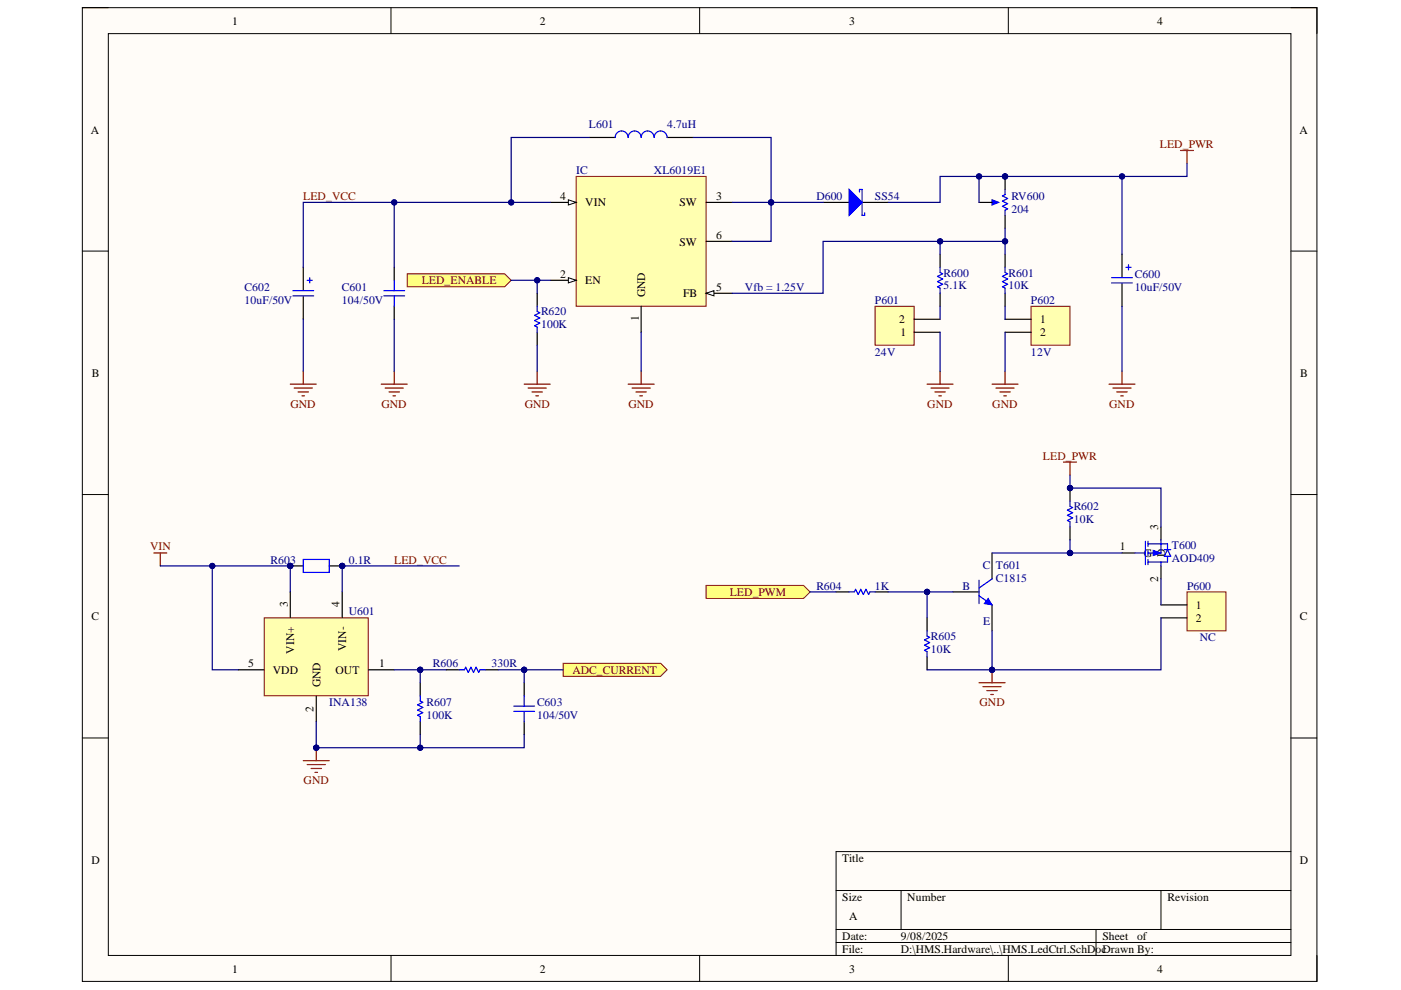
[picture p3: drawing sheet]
<svg xmlns="http://www.w3.org/2000/svg" width="297mm" height="210mm" viewBox="0 0 297 210" stroke-linecap="round" stroke-linejoin="round" font-family="sans-serif">
<defs><g id="words">
<g font-size="2.5">
<text x="49.2" y="5.2">1</text>
<text x="114.5" y="5.2">2</text>
<text x="180" y="5.2">3</text>
<text x="245.3" y="5.2">4</text>
<text x="19.3" y="28.3">A</text>
<text x="275.5" y="28.3">A</text>
<text x="118.8" y="42.4">4</text>
<text x="124.1" y="43.8">VIN</text>
<text x="144.1" y="43.8">SW</text>
<text x="151.8" y="42.4">3</text>
<text x="144.1" y="52.1">SW</text>
<text x="151.8" y="50.6">6</text>
<text x="118.8" y="58.9">2</text>
<text x="124.1" y="60.3">EN</text>
<text x="136.8" y="63" transform="rotate(-90 136.8 63)">GND</text>
<text x="144.8" y="63">FB</text>
<text x="151.8" y="61.7">5</text>
<text x="135.4" y="68" transform="rotate(-90 135.4 68)">1</text>
<text x="190.7" y="68.5">2</text>
<text x="190.9" y="71.3">1</text>
<text x="220.5" y="68.5">1</text>
<text x="220.5" y="71.3">2</text>
<text x="19.5" y="79.9">B</text>
<text x="275.7" y="79.9">B</text>
<text x="245.6" y="112.3" transform="rotate(-90 245.6 112.3)">3</text>
<text x="237.5" y="116.7">1</text>
<text x="242.5" y="118.1">G</text>
<text x="247" y="118.1" transform="rotate(-90 247 118.1)">D</text>
<text x="245.6" y="123.3" transform="rotate(-90 245.6 123.3)">2</text>
<text x="19.4" y="131.5">C</text>
<text x="61" y="128.7" transform="rotate(-90 61 128.7)">3</text>
<text x="72" y="128.7" transform="rotate(-90 72 128.7)">4</text>
<text x="253.5" y="129.1">1</text>
<text x="253.5" y="131.8">2</text>
<text x="275.6" y="131.5">C</text>
<text x="52.6" y="141.5">5</text>
<text x="57.9" y="142.8">VDD</text>
<text x="62.3" y="138.6" transform="rotate(-90 62.3 138.6)">VIN+</text>
<text x="71.1" y="142.8">OUT</text>
<text x="73.4" y="138" transform="rotate(-90 73.4 138)">VIN-</text>
<text x="80.4" y="141.5">1</text>
<text x="67.9" y="145.7" transform="rotate(-90 67.9 145.7)">GND</text>
<text x="66.5" y="150.9" transform="rotate(-90 66.5 150.9)">2</text>
<text x="19.4" y="183.1">D</text>
<text x="178.6" y="182.8">Title</text>
<text x="275.6" y="183.1">D</text>
<text x="178.6" y="191">Size</text>
<text x="192.4" y="191">Number</text>
<text x="247.5" y="191">Revision</text>
<text x="180" y="195.1">A</text>
<text x="178.6" y="199.3">Date:</text>
<text x="178.6" y="202.1">File:</text>
<text x="191" y="199.3">9/08/2025</text>
<text x="191" y="202.1">D:\HMS.Hardware\..\HMS.LedCtrl.SchDocDrawn By:</text>
<text x="233.7" y="199.3">Sheet</text>
<text x="241.1" y="199.3">of</text>
<text x="49.2" y="206.2">1</text>
<text x="114.5" y="206.2">2</text>
<text x="180" y="206.2">3</text>
<text x="245.3" y="206.2">4</text>
</g>
<g font-size="2.5" fill="#000080">
<text x="124.9" y="27.2">L601</text>
<text x="141.4" y="27.2">4.7uH</text>
<text x="122.2" y="36.8">IC</text>
<text x="138.6" y="36.8">XL6019E1</text>
<text x="173.1" y="42.4">D600</text>
<text x="185.5" y="42.4">SS54</text>
<text x="214.4" y="42.4">RV600</text>
<text x="214.4" y="45.1">204</text>
<text x="200.1" y="58.7">R600</text>
<text x="213.9" y="58.7">R601</text>
<text x="240.6" y="58.9">C600</text>
<text x="51.9" y="61.7">C602</text>
<text x="51.9" y="64.4">10uF/50V</text>
<text x="72.5" y="61.7">C601</text>
<text x="72.5" y="64.4">104/50V</text>
<text x="157.9" y="61.7">Vfb = 1.25V</text>
<text x="185.5" y="64.4">P601</text>
<text x="200.1" y="61.4">5.1K</text>
<text x="213.9" y="61.4">10K</text>
<text x="218.6" y="64.4">P602</text>
<text x="240.6" y="61.7">10uF/50V</text>
<text x="114.7" y="66.9">R620</text>
<text x="114.7" y="69.6">100K</text>
<text x="185.5" y="75.4">24V</text>
<text x="218.6" y="75.4">12V</text>
<text x="227.6" y="108.2">R602</text>
<text x="227.6" y="111">10K</text>
<text x="57.4" y="119.5">R603</text>
<text x="73.9" y="119.5">0.1R</text>
<text x="248.5" y="116.5">T600</text>
<text x="248.5" y="119.2">AOD409</text>
<text x="173.1" y="125">R604</text>
<text x="185.5" y="125">1K</text>
<text x="204" y="125">B</text>
<text x="208.4" y="120.6">C</text>
<text x="211.1" y="120.6">T601</text>
<text x="211.1" y="123.4">C1815</text>
<text x="251.7" y="125">P600</text>
<text x="73.9" y="130.5">U601</text>
<text x="197.4" y="135.7">R605</text>
<text x="208.4" y="132.5">E</text>
<text x="254.4" y="136">NC</text>
<text x="91.8" y="141.5">R606</text>
<text x="104.2" y="141.5">330R</text>
<text x="197.4" y="138.4">10K</text>
<text x="69.8" y="149.8">INA138</text>
<text x="90.4" y="149.8">R607</text>
<text x="113.9" y="149.8">C603</text>
<text x="90.4" y="152.5">100K</text>
<text x="113.9" y="152.5">104/50V</text>
</g>
<g font-size="2.5" fill="#800000">
<text x="245.9" y="31.4">LED_PWR</text>
<text x="64.3" y="42.4">LED_VCC</text>
<text x="89.4" y="60.3">LED_ENABLE</text>
<text x="61.6" y="86.5">GND</text>
<text x="80.9" y="86.5">GND</text>
<text x="111.2" y="86.5">GND</text>
<text x="133.2" y="86.5">GND</text>
<text x="196.6" y="86.5">GND</text>
<text x="210.4" y="86.5">GND</text>
<text x="235.2" y="86.5">GND</text>
<text x="221.1" y="97.4">LED_PWR</text>
<text x="31.8" y="116.7">VIN</text>
<text x="83.6" y="119.5">LED_VCC</text>
<text x="154.7" y="126.4">LED_PWM</text>
<text x="121.4" y="142.8">ADC_CURRENT</text>
<text x="207.7" y="149.8">GND</text>
<text x="64.4" y="166.2">GND</text>
</g>
</g></defs>
<path d="M17.5 1.6h261.7v206.5h-261.7z" fill-rule="evenodd" fill="#fffcf8"/>
<path d="M17.5 1.6h261.7v206.5h-261.7z" fill="none" stroke="#000" stroke-width=".21"/>
<path d="M23 7.1h250.7v195.5h-250.7z" fill-rule="evenodd" fill="#fffcf8"/>
<g fill="none" stroke="#000" stroke-width=".21">
<path d="M17.5 1.6h5.5M23 7.1h250.7v195.5h-250.7zM82.9 1.6v5.5M148.3 1.6v5.5M213.8 1.6v5.5M273.7 1.6h5.5v5.5M17.5 53.2h5.5M273.7 53.2h5.5M17.5 104.9h5.5M273.7 104.9h5.5M17.5 156.5h5.5M273.7 156.5h5.5"/>
<path d="M177.3 188.8h96.4M177.3 197.1h96.4M177.3 199.8h96.4M191 188.8v8.3M232.4 197.1v5.5M246.1 188.8v8.3M273.7 180.6h-96.4v22M82.9 202.6v5.5M148.3 202.6v5.5M213.8 202.6v5.5M279.2 202.6v5.5"/>
</g>
<path d="M56 131h22.1v16.5h-22.1z" fill-rule="evenodd" fill="#ffffb0"/>
<path d="M56 131h22.1v16.5h-22.1z" fill="none" stroke="#800000" stroke-width=".21"/>
<path d="M61.5 125.5v5.4M72.6 125.5v5.4M50.5 142h5.4M67.1 147.6v5.4M78.2 142h5.4" fill="none" stroke="#000" stroke-width=".25"/>
<circle cx="72.6" cy="120" r=".55" fill="#000080"/>
<circle cx="72.6" cy="120" r=".55" fill="none" stroke="#000080" stroke-width=".21"/>
<circle cx="61.5" cy="120" r=".55" fill="#000080"/>
<circle cx="61.5" cy="120" r=".55" fill="none" stroke="#000080" stroke-width=".21"/>
<path d="M69.8 120h2.8" fill="none" stroke="#000" stroke-width=".25"/>
<circle cx="72.6" cy="120" r=".55" fill="#000080"/>
<circle cx="72.6" cy="120" r=".55" fill="none" stroke="#000080" stroke-width=".21"/>
<path d="M61.5 120h2.8" fill="none" stroke="#000" stroke-width=".25"/>
<circle cx="61.5" cy="120" r=".55" fill="#000080"/>
<circle cx="61.5" cy="120" r=".55" fill="none" stroke="#000080" stroke-width=".21"/>
<path d="M64.3 118.6h5.5v2.8h-5.5z" fill="none" stroke="#00f" stroke-width=".25"/>
<path d="M67.1 158.5v2.8M64.3 161.3h5.5M65.1 162.1h3.9M66 162.9h2.2M66.8 163.8h.5" fill="none" stroke="#800000" stroke-width=".25"/>
<circle cx="67.1" cy="158.5" r=".55" fill="#000080"/>
<circle cx="67.1" cy="158.5" r=".55" fill="none" stroke="#000080" stroke-width=".21"/>
<path d="M119.4 140.6h20.7l1.3 1.4-1.3 1.4h-20.7z" fill-rule="evenodd" fill="#ffff80"/>
<path d="M119.4 140.6h20.7l1.3 1.4-1.3 1.4h-20.7z" fill="none" stroke="#800000" stroke-width=".21"/>
<path d="M83.6 56.7v2.7M83.6 64.9v2.8" fill="none" stroke="#000" stroke-width=".25"/>
<path d="M83.6 59.4v2.2M81.4 61.6h4.4M81.4 62.7h4.4M83.6 62.7v2.2" fill="none" stroke="#00f" stroke-width=".25"/>
<path d="M86.3 58.1h20.7l1.4 1.3-1.4 1.4h-20.7z" fill-rule="evenodd" fill="#ffff80"/>
<path d="M86.3 58.1h20.7l1.4 1.3-1.4 1.4h-20.7z" fill="none" stroke="#800000" stroke-width=".21"/>
<path d="M250.3 31.9h2.7M251.7 31.9v2.8M64.3 78.7v2.8M83.6 78.7v2.8M61.5 81.5h5.6M62.4 82.3h3.8M63.2 83.1h2.2M64 83.9h.6M80.8 81.5h5.5M81.7 82.3h3.8M82.5 83.1h2.2M83.3 83.9h.6" fill="none" stroke="#800000" stroke-width=".25"/>
<path d="M124.9 29.1h5.5M141.4 29.1h5.6" fill="none" stroke="#000" stroke-width=".25"/>
<path d="M130.4 29.1a1.38 1.38 0 0 1 1.4-1.3 1.38 1.38 0 0 1 1.4 1.3 1.38 1.38 0 0 1 1.4-1.3 1.38 1.38 0 0 1 1.3 1.3 1.38 1.38 0 0 1 1.4-1.3 1.38 1.38 0 0 1 1.4 1.3 1.38 1.38 0 0 1 1.4-1.3 1.38 1.38 0 0 1 1.3 1.3" fill="none" stroke="#00f" stroke-width=".25"/>
<circle cx="213.1" cy="37.4" r=".55" fill="#000080"/>
<circle cx="213.1" cy="37.4" r=".55" fill="none" stroke="#000080" stroke-width=".21"/>
<path d="M210.3 42.9h1.4" fill="none" stroke="#00f" stroke-width=".25"/>
<path d="M210.3 42.4l1.4 .5-1.4 .6z" fill="#00f"/>
<path d="M210.3 42.4l1.4 .5-1.4 .6zM213.1 40.2v1.1l-.6 .2 1.1 .6-1.1 .5 1.1 .6-1.1 .5 1.1 .6-.5 .3v1.1" fill="none" stroke="#00f" stroke-width=".25"/>
<path d="M213.1 37.4v2.8M207.6 42.9h2.7M213.1 45.7v2.7" fill="none" stroke="#000" stroke-width=".25"/>
<circle cx="213.1" cy="37.4" r=".55" fill="#000080"/>
<circle cx="213.1" cy="37.4" r=".55" fill="none" stroke="#000080" stroke-width=".21"/>
<path d="M213.1 78.7v2.8M237.9 78.7v2.8M210.3 81.5h5.5M211.2 82.3h3.8M212 83.1h2.2M212.8 83.9h.6M235.1 81.5h5.5M236 82.3h3.8M236.8 83.1h2.2M237.6 83.9h.6" fill="none" stroke="#800000" stroke-width=".25"/>
<path d="M149.7 124.1h20.7l1.4 1.4-1.4 1.4h-20.7z" fill-rule="evenodd" fill="#ffff80"/>
<path d="M149.7 124.1h20.7l1.4 1.4-1.4 1.4h-20.7z" fill="none" stroke="#800000" stroke-width=".21"/>
<path d="M207.6 144.8h5.5M208.4 145.6h3.9M209.2 146.4h2.2M210.1 147.2h.5M210.3 142v2.8" fill="none" stroke="#800000" stroke-width=".25"/>
<circle cx="210.3" cy="142" r=".55" fill="#000080"/>
<circle cx="210.3" cy="142" r=".55" fill="none" stroke="#000080" stroke-width=".21"/>
<path d="M210.3 117.2v5.6M202.1 125.5h5.5M210.3 128.3v5.5" fill="none" stroke="#000" stroke-width=".25"/>
<path d="M207.6 126.3l2.7 2M207.6 123v5M210.3 122.8l-2.7 1.9" fill="none" stroke="#00f" stroke-width=".25"/>
<path d="M209.5 126.9l.8 1.4-1.6-.3z" fill="#00f"/>
<path d="M209.5 126.9l.8 1.4-1.6-.3z" fill="none" stroke="#00f" stroke-width=".21"/>
<path d="M225.5 98h2.7M226.9 98v2.7" fill="none" stroke="#800000" stroke-width=".25"/>
<path d="M251.7 125.5h8.2v8.3h-8.2z" fill-rule="evenodd" fill="#ffffb0"/>
<path d="M251.7 125.5h8.2v8.3h-8.2z" fill="none" stroke="#800000" stroke-width=".21"/>
<path d="M237.9 117.2h2.7M246.1 111.7v2.8M246.1 120v2.8M246.1 128.3h5.6M246.1 131h5.6" fill="none" stroke="#000" stroke-width=".25"/>
<path d="M240.6 117.2h2.2M242.8 114.8v4.9M243.4 119.2h2.7M243.4 115.3h2.7M243.4 114.8v1.1M243.4 116.7v1.1M243.4 118.6v1.1M246.1 114.5v2.7h-2.7" fill="none" stroke="#00f" stroke-width=".25"/>
<path d="M244.5 116.7l1.6 .5-1.6 .6z" fill="#00f"/>
<path d="M244.5 116.7l1.6 .5-1.6 .6z" fill="none" stroke="#00f" stroke-width=".21"/>
<path d="M213.1 56.7v1.1l.5 .3-1.1 .5 1.1 .6-1.1 .5 1.1 .6-1.1 .5 .6 .3v1.1M246.1 115.3h1.4v1.2M246.8 116.5h1.4M247.5 118.1v1.1h-1.4v.8M247.5 116.5l.7 1.4h-1.4zM180 125.5h1.1l.3-.6 .6 1.1 .5-1.1 .6 1.1 .5-1.1 .6 1.1 .2-.5h1.1M196.6 133.8v1.1l.5 .2-1.1 .6 1.1 .5-1.1 .6 1.1 .5-1.1 .6 .6 .3v1.1M89.1 147.5v1.1l.5 .3-1.1 .5 1.1 .6-1.1 .6 1.1 .5-1.1 .5 .6 .3v1.1M97.4 142h1.1l.2-.5 .6 1.1 .5-1.1 .6 1.1 .5-1.1 .6 1.1 .3-.6h1.1" fill="none" stroke="#00f" stroke-width=".25"/>
<path d="M32.6 117.2h2.8M34 117.2v2.8" fill="none" stroke="#800000" stroke-width=".25"/>
<path d="M213.1 53.9v2.8M213.1 62.2v2.7M177.3 125.5h2.7M185.5 125.5h2.8M196.6 131v2.8M196.6 139.3v2.7M89.1 144.8v2.7M89.1 153v2.8M94.6 142h2.8M102.9 142h2.7" fill="none" stroke="#000" stroke-width=".25"/>
<circle cx="226.9" cy="103.5" r=".55" fill="#000080"/>
<circle cx="226.9" cy="103.5" r=".55" fill="none" stroke="#000080" stroke-width=".21"/>
<path d="M226.9 103.5v2.7" fill="none" stroke="#000" stroke-width=".25"/>
<circle cx="226.9" cy="103.5" r=".55" fill="#000080"/>
<circle cx="226.9" cy="103.5" r=".55" fill="none" stroke="#000080" stroke-width=".21"/>
<path d="M64.3 56.7v4.8M174.5 42.9h5.5M182.8 42.9h5.5M237.9 53.9v4.8M64.3 62.9v4.8M237.9 60.1v4.8M226.9 111.7v2.8M111.1 144.8v2.7M111.1 153v2.8" fill="none" stroke="#000" stroke-width=".25"/>
<g fill="none" stroke="#00f" stroke-width=".25">
<path d="M65.1 59.4h1.1M65.7 58.9v1.1M235.7 60h4.4M235.7 58.9h4.4M238.7 56.7h1.1M239.3 56.1v1.1M62.1 62.7h4.4M62.1 61.6h4.4M226.9 106.2v1.1l.5 .3-1.1 .6 1.1 .5-1.1 .6 1.1 .5-1.1 .6 .6 .2v1.1M108.9 149.7h4.4M108.9 150.8h4.4M111.1 147.5v2.2"/>
<path d="M111.1 150.8v2.2"/>
</g>
<path d="M180 40.2l2.8 2.7-2.8 2.8z" fill="#00f"/>
<path d="M180 40.2l2.8 2.7-2.8 2.8zM182.2 40.7v-.5h.6v5.5h.5v-.6" fill="none" stroke="#00f" stroke-width=".25"/>
<path d="M135.9 78.7v2.8M133.2 81.5h5.5M134 82.3h3.9M134.8 83.1h2.2M135.7 83.9h.5" fill="none" stroke="#800000" stroke-width=".25"/>
<path d="M122.2 37.4h27.5v27.5h-27.5z" fill-rule="evenodd" fill="#ffffb0"/>
<path d="M122.2 37.4h27.5v27.5h-27.5z" fill="none" stroke="#800000" stroke-width=".21"/>
<path d="M116.6 42.9h5.6" fill="none" stroke="#000" stroke-width=".25"/>
<path d="M120.5 42.4l1.7 .5-1.7 .6z" fill="#f8fcff"/>
<path d="M120.5 42.4l1.7 .5-1.7 .6z" fill="none" stroke="#000" stroke-width=".21"/>
<path d="M135.9 64.9v5.5M149.7 62.2h5.5" fill="none" stroke="#000" stroke-width=".25"/>
<path d="M149.7 62.2l1.7-.6v1.1z" fill="#f8fcff"/>
<path d="M149.7 62.2l1.7-.6v1.1z" fill="none" stroke="#000" stroke-width=".21"/>
<path d="M116.6 59.4h5.6M149.7 42.9h5.5M149.7 51.2h5.5" fill="none" stroke="#000" stroke-width=".25"/>
<path d="M120.5 58.9l1.7 .5-1.7 .6z" fill="#f8fcff"/>
<path d="M120.5 58.9l1.7 .5-1.7 .6z" fill="none" stroke="#000" stroke-width=".21"/>
<path d="M199.3 53.9v2.8M199.3 62.2v2.7" fill="none" stroke="#000" stroke-width=".25"/>
<path d="M199.3 56.7v1.1l.6 .3-1.1 .5 1.1 .6-1.1 .5 1.1 .6-1.1 .5 .5 .3v1.1" fill="none" stroke="#00f" stroke-width=".25"/>
<path d="M185.5 64.9h8.3v8.3h-8.3z" fill-rule="evenodd" fill="#ffffb0"/>
<path d="M185.5 64.9h8.3v8.3h-8.3z" fill="none" stroke="#800000" stroke-width=".21"/>
<path d="M193.8 70.4h5.5M193.8 67.7h5.5" fill="none" stroke="#000" stroke-width=".25"/>
<path d="M218.6 64.9h8.3v8.3h-8.3z" fill-rule="evenodd" fill="#ffffb0"/>
<path d="M218.6 64.9h8.3v8.3h-8.3z" fill="none" stroke="#800000" stroke-width=".21"/>
<path d="M113.9 62.2v2.7M113.9 70.4v2.8M213.1 67.7h5.5M213.1 70.4h5.5" fill="none" stroke="#000" stroke-width=".25"/>
<path d="M113.9 78.7v2.8M199.3 78.7v2.8M111.1 81.5h5.5M112 82.3h3.8M112.8 83.1h2.2M113.6 83.9h.6M196.6 81.5h5.5M197.4 82.3h3.8M198.2 83.1h2.2M199 83.9h.6" fill="none" stroke="#800000" stroke-width=".25"/>
<path d="M113.9 64.9v1.1l.5 .3-1.1 .6 1.1 .5-1.1 .6 1.1 .5-1.1 .6 .6 .2v1.1" fill="none" stroke="#00f" stroke-width=".25"/>
<path d="M45 120v22h5.5" fill="none" stroke="#000080" stroke-width=".25"/>
<circle cx="45" cy="120" r=".55" fill="#000080"/>
<circle cx="45" cy="120" r=".55" fill="none" stroke="#000080" stroke-width=".21"/>
<path d="M89.1 155.8v2.7" fill="none" stroke="#000080" stroke-width=".25"/>
<circle cx="89.1" cy="158.5" r=".55" fill="#000080"/>
<circle cx="89.1" cy="158.5" r=".55" fill="none" stroke="#000080" stroke-width=".21"/>
<path d="M105.6 142h5.5" fill="none" stroke="#000080" stroke-width=".25"/>
<circle cx="111.1" cy="142" r=".55" fill="#000080"/>
<circle cx="111.1" cy="142" r=".55" fill="none" stroke="#000080" stroke-width=".21"/>
<path d="M207.6 37.4v5.5M64.3 67.7v11M83.6 67.7v11" fill="none" stroke="#000080" stroke-width=".25"/>
<circle cx="207.6" cy="37.4" r=".55" fill="#000080"/>
<circle cx="207.6" cy="37.4" r=".55" fill="none" stroke="#000080" stroke-width=".21"/>
<path d="M213.1 48.4v5.5" fill="none" stroke="#000080" stroke-width=".25"/>
<circle cx="213.1" cy="51.2" r=".55" fill="#000080"/>
<circle cx="213.1" cy="51.2" r=".55" fill="none" stroke="#000080" stroke-width=".21"/>
<path d="M237.9 64.9v13.8M196.6 125.5v5.5" fill="none" stroke="#000080" stroke-width=".25"/>
<circle cx="196.6" cy="125.5" r=".55" fill="#000080"/>
<circle cx="196.6" cy="125.5" r=".55" fill="none" stroke="#000080" stroke-width=".21"/>
<path d="M210.3 133.8v8.2M246.1 122.8v5.5" fill="none" stroke="#000080" stroke-width=".25"/>
<circle cx="210.3" cy="142" r=".55" fill="#000080"/>
<circle cx="210.3" cy="142" r=".55" fill="none" stroke="#000080" stroke-width=".21"/>
<path d="M246.1 131v11h-49.5" fill="none" stroke="#000080" stroke-width=".25"/>
<circle cx="210.3" cy="142" r=".55" fill="#000080"/>
<circle cx="210.3" cy="142" r=".55" fill="none" stroke="#000080" stroke-width=".21"/>
<path d="M196.6 125.5h5.5" fill="none" stroke="#000080" stroke-width=".25"/>
<circle cx="196.6" cy="125.5" r=".55" fill="#000080"/>
<circle cx="196.6" cy="125.5" r=".55" fill="none" stroke="#000080" stroke-width=".21"/>
<path d="M188.3 125.5h8.3" fill="none" stroke="#000080" stroke-width=".25"/>
<circle cx="196.6" cy="125.5" r=".55" fill="#000080"/>
<circle cx="196.6" cy="125.5" r=".55" fill="none" stroke="#000080" stroke-width=".21"/>
<path d="M34 120h27.5" fill="none" stroke="#000080" stroke-width=".25"/>
<circle cx="45" cy="120" r=".55" fill="#000080"/>
<circle cx="45" cy="120" r=".55" fill="none" stroke="#000080" stroke-width=".21"/>
<circle cx="61.5" cy="120" r=".55" fill="#000080"/>
<circle cx="61.5" cy="120" r=".55" fill="none" stroke="#000080" stroke-width=".21"/>
<path d="M61.5 120v5.5" fill="none" stroke="#000080" stroke-width=".25"/>
<circle cx="61.5" cy="120" r=".55" fill="#000080"/>
<circle cx="61.5" cy="120" r=".55" fill="none" stroke="#000080" stroke-width=".21"/>
<path d="M83.6 142h5.5" fill="none" stroke="#000080" stroke-width=".25"/>
<circle cx="89.1" cy="142" r=".55" fill="#000080"/>
<circle cx="89.1" cy="142" r=".55" fill="none" stroke="#000080" stroke-width=".21"/>
<path d="M89.1 142v2.8" fill="none" stroke="#000080" stroke-width=".25"/>
<circle cx="89.1" cy="142" r=".55" fill="#000080"/>
<circle cx="89.1" cy="142" r=".55" fill="none" stroke="#000080" stroke-width=".21"/>
<path d="M89.1 142h5.5" fill="none" stroke="#000080" stroke-width=".25"/>
<circle cx="89.1" cy="142" r=".55" fill="#000080"/>
<circle cx="89.1" cy="142" r=".55" fill="none" stroke="#000080" stroke-width=".21"/>
<path d="M67.1 153v5.5" fill="none" stroke="#000080" stroke-width=".25"/>
<circle cx="67.1" cy="158.5" r=".55" fill="#000080"/>
<circle cx="67.1" cy="158.5" r=".55" fill="none" stroke="#000080" stroke-width=".21"/>
<path d="M111.1 155.8v2.7h-44" fill="none" stroke="#000080" stroke-width=".25"/>
<circle cx="67.1" cy="158.5" r=".55" fill="#000080"/>
<circle cx="67.1" cy="158.5" r=".55" fill="none" stroke="#000080" stroke-width=".21"/>
<circle cx="89.1" cy="158.5" r=".55" fill="#000080"/>
<circle cx="89.1" cy="158.5" r=".55" fill="none" stroke="#000080" stroke-width=".21"/>
<path d="M226.9 100.7v2.8h19.2v8.2" fill="none" stroke="#000080" stroke-width=".25"/>
<circle cx="226.9" cy="103.5" r=".55" fill="#000080"/>
<circle cx="226.9" cy="103.5" r=".55" fill="none" stroke="#000080" stroke-width=".21"/>
<path d="M226.9 114.5v2.7" fill="none" stroke="#000080" stroke-width=".25"/>
<circle cx="226.9" cy="117.2" r=".55" fill="#000080"/>
<circle cx="226.9" cy="117.2" r=".55" fill="none" stroke="#000080" stroke-width=".21"/>
<path d="M226.9 117.2h11" fill="none" stroke="#000080" stroke-width=".25"/>
<circle cx="226.9" cy="117.2" r=".55" fill="#000080"/>
<circle cx="226.9" cy="117.2" r=".55" fill="none" stroke="#000080" stroke-width=".21"/>
<path d="M111.1 142v2.8" fill="none" stroke="#000080" stroke-width=".25"/>
<circle cx="111.1" cy="142" r=".55" fill="#000080"/>
<circle cx="111.1" cy="142" r=".55" fill="none" stroke="#000080" stroke-width=".21"/>
<path d="M111.1 142h8.3" fill="none" stroke="#000080" stroke-width=".25"/>
<circle cx="111.1" cy="142" r=".55" fill="#000080"/>
<circle cx="111.1" cy="142" r=".55" fill="none" stroke="#000080" stroke-width=".21"/>
<path d="M72.6 120v5.5" fill="none" stroke="#000080" stroke-width=".25"/>
<circle cx="72.6" cy="120" r=".55" fill="#000080"/>
<circle cx="72.6" cy="120" r=".55" fill="none" stroke="#000080" stroke-width=".21"/>
<path d="M72.6 120h24.8" fill="none" stroke="#000080" stroke-width=".25"/>
<circle cx="72.6" cy="120" r=".55" fill="#000080"/>
<circle cx="72.6" cy="120" r=".55" fill="none" stroke="#000080" stroke-width=".21"/>
<path d="M210.3 117.2h16.6" fill="none" stroke="#000080" stroke-width=".25"/>
<circle cx="226.9" cy="117.2" r=".55" fill="#000080"/>
<circle cx="226.9" cy="117.2" r=".55" fill="none" stroke="#000080" stroke-width=".21"/>
<path d="M108.4 59.4h8.2" fill="none" stroke="#000080" stroke-width=".25"/>
<circle cx="113.9" cy="59.4" r=".55" fill="#000080"/>
<circle cx="113.9" cy="59.4" r=".55" fill="none" stroke="#000080" stroke-width=".21"/>
<path d="M116.6 42.9h-33v13.8" fill="none" stroke="#000080" stroke-width=".25"/>
<circle cx="83.6" cy="42.9" r=".55" fill="#000080"/>
<circle cx="83.6" cy="42.9" r=".55" fill="none" stroke="#000080" stroke-width=".21"/>
<circle cx="108.4" cy="42.9" r=".55" fill="#000080"/>
<circle cx="108.4" cy="42.9" r=".55" fill="none" stroke="#000080" stroke-width=".21"/>
<path d="M124.9 29.1h-16.5v13.8" fill="none" stroke="#000080" stroke-width=".25"/>
<circle cx="108.4" cy="42.9" r=".55" fill="#000080"/>
<circle cx="108.4" cy="42.9" r=".55" fill="none" stroke="#000080" stroke-width=".21"/>
<path d="M147 29.1h16.5v13.8h-8.3" fill="none" stroke="#000080" stroke-width=".25"/>
<circle cx="163.5" cy="42.9" r=".55" fill="#000080"/>
<circle cx="163.5" cy="42.9" r=".55" fill="none" stroke="#000080" stroke-width=".21"/>
<path d="M163.5 42.9h11" fill="none" stroke="#000080" stroke-width=".25"/>
<circle cx="163.5" cy="42.9" r=".55" fill="#000080"/>
<circle cx="163.5" cy="42.9" r=".55" fill="none" stroke="#000080" stroke-width=".21"/>
<path d="M83.6 42.9h-19.3v13.8" fill="none" stroke="#000080" stroke-width=".25"/>
<circle cx="83.6" cy="42.9" r=".55" fill="#000080"/>
<circle cx="83.6" cy="42.9" r=".55" fill="none" stroke="#000080" stroke-width=".21"/>
<path d="M213.1 51.2h-38.6v11h-19.3" fill="none" stroke="#000080" stroke-width=".25"/>
<circle cx="199.3" cy="51.2" r=".55" fill="#000080"/>
<circle cx="199.3" cy="51.2" r=".55" fill="none" stroke="#000080" stroke-width=".21"/>
<circle cx="213.1" cy="51.2" r=".55" fill="#000080"/>
<circle cx="213.1" cy="51.2" r=".55" fill="none" stroke="#000080" stroke-width=".21"/>
<path d="M163.5 42.9v8.3h-8.3M135.9 70.4v8.3" fill="none" stroke="#000080" stroke-width=".25"/>
<circle cx="163.5" cy="42.9" r=".55" fill="#000080"/>
<circle cx="163.5" cy="42.9" r=".55" fill="none" stroke="#000080" stroke-width=".21"/>
<path d="M199.3 51.2v2.7M171.8 125.5h5.5" fill="none" stroke="#000080" stroke-width=".25"/>
<circle cx="199.3" cy="51.2" r=".55" fill="#000080"/>
<circle cx="199.3" cy="51.2" r=".55" fill="none" stroke="#000080" stroke-width=".21"/>
<path d="M251.7 34.7v2.7h-52.4v5.5h-11" fill="none" stroke="#000080" stroke-width=".25"/>
<circle cx="207.6" cy="37.4" r=".55" fill="#000080"/>
<circle cx="207.6" cy="37.4" r=".55" fill="none" stroke="#000080" stroke-width=".21"/>
<circle cx="213.1" cy="37.4" r=".55" fill="#000080"/>
<circle cx="213.1" cy="37.4" r=".55" fill="none" stroke="#000080" stroke-width=".21"/>
<circle cx="237.9" cy="37.4" r=".55" fill="#000080"/>
<circle cx="237.9" cy="37.4" r=".55" fill="none" stroke="#000080" stroke-width=".21"/>
<path d="M237.9 37.4v16.5" fill="none" stroke="#000080" stroke-width=".25"/>
<circle cx="237.9" cy="37.4" r=".55" fill="#000080"/>
<circle cx="237.9" cy="37.4" r=".55" fill="none" stroke="#000080" stroke-width=".21"/>
<path d="M113.9 59.4v2.8M199.3 64.9v2.8M199.3 70.4v8.3M213.1 64.9v2.8M213.1 70.4v8.3" fill="none" stroke="#000080" stroke-width=".25"/>
<circle cx="113.9" cy="59.4" r=".55" fill="#000080"/>
<circle cx="113.9" cy="59.4" r=".55" fill="none" stroke="#000080" stroke-width=".21"/>
<path d="M113.9 73.2v5.5" fill="none" stroke="#000080" stroke-width=".25"/>
<use href="#words"/>
</svg>
